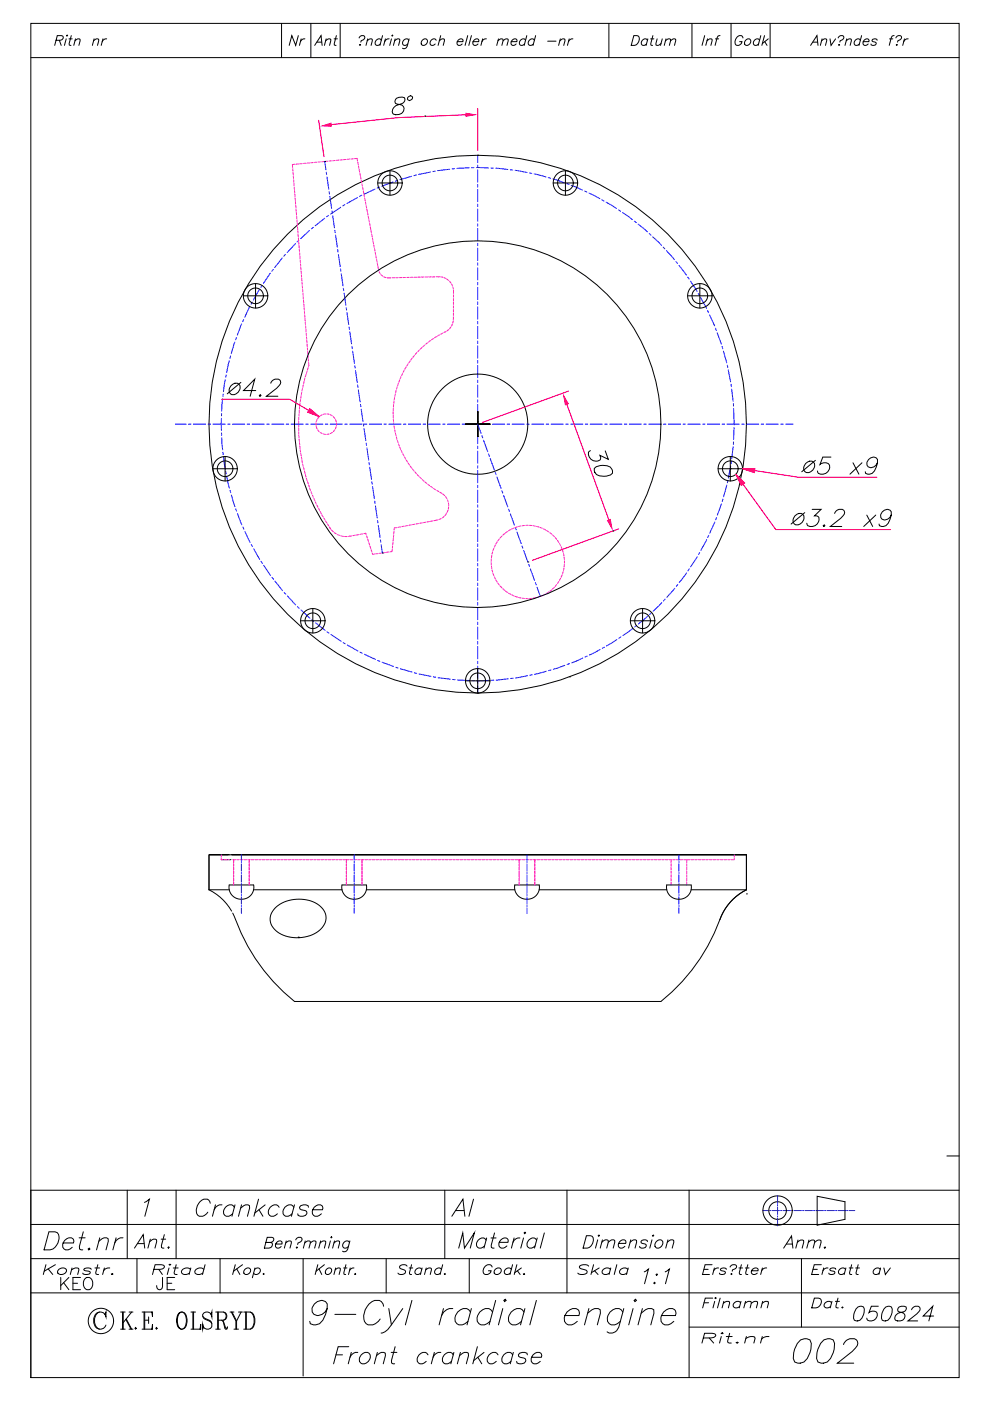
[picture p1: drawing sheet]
<svg xmlns="http://www.w3.org/2000/svg" width="210mm" height="297mm" viewBox="0 0 210 297" stroke-linecap="round" stroke-linejoin="round" font-family="sans-serif">
<g fill="none" stroke="#000" stroke-width=".21">
<path d="M80.1 38.8h5.2M82.7 38.8h.1M82.7 36.2v5.2M117.3 38.8h5.2M119.9 36.2v5.2M51.6 62.7h5.2M54.2 60.1v5.2M145.9 62.7h5.1M148.4 60.1v5.2M45.2 99.4h5.1M47.7 96.8v5.2M69.2 89.9h.1"/>
<path d="M98.7 89.9h5.2M101.3 89.4h.1M101.3 92.5h.1M101.3 89.9h.1M101.3 87.3v5.2M152.3 99.4h5.2M154.9 99.4h.1M154.9 96.8v5.2M63.8 131.6h5.1M66.4 129v5.2M133.7 131.6h5.2M136.3 131.6h.1"/>
<path d="M136.3 129v5.2M98.7 144.3h5.2M101.3 146.9h.1M101.3 141.7v5.2M120.8 143.5h.1M44.3 188.6a11.4 11.4 0 0 1 4.8 4.5M44.3 189.5h.1M44.3 181.2v7.4M44.3 188.6h4.3M46.9 182.2h1.4M48.4 181.2h-4.1h4.4M48.5 182.2h.5"/>
<path d="M48.5 181.2h.5M49 181.2h109.3h-109.1M58.3 192.5a7.6 7.6 0 0 1 9.9-.1 3.2 3.2 0 0 1-.6 5 7.6 7.6 0 0 1-9.3-.4 3 3 0 0 1 0-4.5zM63.2 198.6h.1M158.3 181.2v7.4a11.4 11.4 0 0 0-5.6 6.3 39.8 39.8 0 0 1-12.5 17.4h-77.7a41.5 41.5 0 0 1-13.1-18.7M158.3 189.5h.1"/>
<circle cx="82.7" cy="38.8" r="1.66"/>
<circle cx="82.7" cy="38.8" r="2.59"/>
<circle cx="119.9" cy="38.8" r="1.66"/>
<circle cx="119.9" cy="38.8" r="2.59"/>
<circle cx="54.2" cy="62.7" r="1.66"/>
<circle cx="54.2" cy="62.7" r="2.59"/>
<circle cx="148.4" cy="62.7" r="2.59"/>
<circle cx="148.4" cy="62.7" r="1.66"/>
<circle cx="47.7" cy="99.4" r="2.59"/>
<circle cx="47.7" cy="99.4" r="1.66"/>
<circle cx="101.3" cy="89.9" r="57"/>
<circle cx="101.3" cy="89.9" r="10.6"/>
<circle cx="101.3" cy="89.9" r="38.9"/>
<circle cx="154.9" cy="99.4" r="2.59"/>
<circle cx="154.9" cy="99.4" r="1.66"/>
<circle cx="66.4" cy="131.6" r="1.66"/>
<circle cx="66.4" cy="131.6" r="2.59"/>
<circle cx="136.3" cy="131.6" r="1.66"/>
<circle cx="136.3" cy="131.6" r="2.59"/>
<circle cx="101.3" cy="144.3" r="1.66"/>
<circle cx="101.3" cy="144.3" r="2.59"/>
</g>
<g fill="none" stroke="#f0f" stroke-width=".21">
<path d="M62.1 35.8v.5M62.2 36.5v.6M62.2 37.3l.1 .5M62.3 38.1v.5M62.3 38.9l.1 .5M62.4 39.6v.6M62.6 34.8l-.6 .1 .1 .6M63.3 34.7l-.5 .1M64.1 34.7h-.5M64.9 34.6h-.5M65.6 34.5l-.5 .1M66.4 34.5h-.5"/>
<path d="M67.2 34.4h-.5M68 34.3l-.5 .1M68.7 34.2l-.5 .1M69.5 34.2h-.5M70.3 34.1h-.5M71.1 34l-.6 .1M71.8 34h-.5M72.6 33.9h-.5M73.4 33.8l-.5 .1M74.2 33.7l-.6 .1M74.9 33.7h-.5M75.2 33.6h.5l.1 .5"/>
<path d="M75.9 34.4l.1 .5M76 35.2l.1 .5M76.2 35.9l.1 .5M76.3 36.7l.1 .5M76.5 37.4l.1 .6M76.6 38.2l.1 .5M76.8 39l.1 .5M76.9 39.7l.1 .5M62.5 40.4v.5M62.5 41.2l.1 .5M62.6 42v.5M62.7 42.7v.6"/>
<path d="M62.7 43.5l.1 .5M62.8 44.3v.5M62.9 45.1v.5M62.9 45.8l.1 .6M63 46.6v.5M63 47.4l.1 .5M63.1 48.2v.5M63.2 48.9v.5M63.2 49.7l.1 .5M63.3 50.5v.5M63.4 51.3v.5M63.4 52l.1 .5"/>
<path d="M63.5 52.8v.5M63.5 53.6l.1 .5M63.6 54.4l.1 .5M63.7 55.1v.5M63.7 55.9l.1 .5M63.8 56.7v.5M63.9 57.5v.5M63.9 58.2l.1 .5M64 59v.5M64.1 59.8v.5M77.1 40.5l.1 .5M77.2 41.3l.1 .5"/>
<path d="M77.4 42l.1 .5M77.5 42.8l.1 .5M77.7 43.6l.1 .5M77.8 44.3l.1 .5M78 45.1l.1 .5M78.1 45.8l.1 .6M78.2 46.6l.1 .5M78.4 47.4l.1 .5M78.5 48.1l.1 .5M78.7 48.9l.1 .5M78.8 49.7l.1 .5M79 50.4l.1 .5"/>
<path d="M79.1 51.2l.1 .5M79.3 51.9l.1 .6M79.4 52.7l.1 .5M79.6 53.5l.1 .5M79.7 54.2l.1 .5M79.9 55l.1 .5M80 55.8l.1 .5M80.2 56.5l.1 .8M80.4 57.6l.2 .4M80.8 58.2l.4 .4M81.4 58.7l.5 .2M82.1 58.9h.8"/>
<path d="M83.7 58.9h-.5M84.5 58.9h-.6M85.2 58.8l-.5 .1M86 58.8h-.5M86.8 58.8h-.5M87.6 58.8h-.6M88.3 58.8h-.5M89.1 58.8h-.5M89.9 58.7h-.5M90.7 58.7h-.5M91.5 58.7h-.6M92.2 58.7h-.5"/>
<path d="M93.3 58.7h-.8M93.5 58.7l.4 .1M94.2 58.9l.4 .2M94.8 59.2l.4 .3M95.3 59.6l.3 .4M64.1 60.5l.1 .6M64.2 61.3v.5M64.2 62.1l.1 .5M64.3 62.9l.1 .5M64.4 63.6v.6M64.4 64.4l.1 .5M64.5 65.2v.5"/>
<path d="M64.6 66v.5M64.6 66.7l.1 .6M64.7 67.5v.5M64.8 68.3v.5M64.8 69.1l.1 .5M64.9 69.8v.6M64.9 79.4l-.1 .5M64.9 70.6l.1 .5M65 71.4l.1 .5M65.1 72.2v.5M65.1 78.7l-.1 .5M65.1 72.9l.1 .6"/>
<path d="M65.2 73.7v.5M65.3 74.5v.5M65.3 75.3l.1 .5M65.4 77.9l-.2 .5M65.4 76v.6M65.5 76.8l-.1 .9M85.1 79.8l-.2 .5M85.4 79.2l-.2 .4M85.7 78.5l-.2 .4M86.1 77.8l-.2 .5M86.5 77.2l-.2 .4M87 76.5l-.3 .4"/>
<path d="M87.4 75.9l-.3 .4M87.9 75.3l-.3 .4M88.4 74.7l-.3 .4M89 74.2l-.4 .4M89.5 73.7l-.4 .3M90.1 73.1l-.4 .4M90.7 72.7l-.4 .3M91.3 72.2l-.4 .3M91.9 71.8l-.4 .3M92.6 71.4l-.5 .2M93.2 71l-.4 .2M93.9 70.6l-.4 .3"/>
<path d="M94.6 70.3l-.4 .2M95.2 69.9l-.4 .3M95.6 69.3l-.3 .4M95.8 60.2l.2 .4M95.9 68.7l-.2 .4M96 60.8l.2 .5M96.1 68l-.1 .5M96.2 67.1v.7M96.2 65.6v.5M96.2 66.4v.5M96.2 61.5v.7M96.2 63.3v.5"/>
<path d="M96.2 64v.5M96.2 64.8v.5M96.2 62.5v.5M63.3 89.2v.5M63.4 90v.5M63.4 90.8v.5M63.4 91.5v.5M63.4 92.3v.5M63.4 88.5v.5M63.4 87.7v.5M63.5 93.1v.5M63.5 86.9v.5"/>
<path d="M63.5 93.8l.1 .5M63.5 86.2v.5M63.6 94.6v.5M63.7 85.4l-.1 .5M63.7 95.4l.1 .5M63.8 84.7l-.1 .5M63.8 96.1l.1 .5M63.9 83.9l-.1 .5M63.9 96.9l.1 .5M64 83.1l-.1 .5M64.1 97.6v.5M64.2 82.4l-.2 .5"/>
<path d="M64.2 98.4l.1 .5M64.3 81.6l-.1 .5M64.4 99.1l.1 .5M64.5 80.9l-.1 .5M64.6 99.9l.1 .5M64.7 80.1l-.1 .5M67 89.7v.5M67.1 90.4l.2 .5M67.3 88.9l-.2 .5M67.4 91.1l.3 .4M67.7 88.3l-.3 .4M67.9 91.7l.4 .2"/>
<path d="M68.3 87.9l-.4 .3M68.6 92l.5 .1M69.1 87.7l-.5 .1M69.3 87.7l.5 .1M69.8 92l-.5 .1M70.1 87.9l.4 .3M70.5 91.7l-.4 .2M70.7 88.3l.3 .4M71 91.1l-.3 .4M71.1 88.9l.2 .5M71.3 90.4l-.2 .5M71.4 89.7v.5"/>
<path d="M83.4 87.3v.5M83.4 88.1v.5M83.4 88.8l.1 .5M83.4 86.5v.5M83.5 85.8l-.1 .5M83.5 89.6v.5M83.6 85l-.1 .5M83.6 90.3l.1 .6M83.7 84.2l-.1 .5M83.7 91.1l.1 .5M83.9 83.5l-.2 .5M83.9 91.9l.1 .5"/>
<path d="M84 82.7l-.1 .5M84.1 92.6l.1 .5M84.3 82l-.2 .5M84.3 93.3l.1 .5M84.5 81.3l-.2 .5M84.5 94.1l.2 .5M84.8 80.6l-.2 .4M84.8 94.8l.2 .5M85.1 95.5l.2 .5M85.4 96.2l.3 .4M85.8 96.9l.2 .4M86.2 97.5l.2 .5"/>
<path d="M86.6 98.2l.3 .4M87 98.8l.3 .4M87.5 99.4l.3 .4M64.8 100.6l.1 .5M65 101.3l.1 .5M65.2 102.1l.2 .5M65.5 102.8l.1 .5M65.7 103.5l.2 .5M66 104.2l.2 .5M66.3 105l.2 .4M66.6 105.7l.2 .4M66.9 106.4l.2 .4"/>
<path d="M67.2 107.1l.2 .4M67.6 107.7l.2 .5M67.9 108.4l.2 .5M68.3 109.1l.2 .4M68.6 109.8l.3 .4M69 110.4l.3 .4M69.5 111.1l.2 .4M69.9 111.7l.1 .2M74.6 113.6l-.4 .1M75.4 113.5h-.5M76.1 113.3l-.5 .1M76.9 113.2l-.5 .1"/>
<path d="M77.2 113.1l.4-.1 .1 .3M77.8 113.6l.1 .4M78 114.3l.2 .5M78.2 115l.2 .5M78.5 115.8l.1 .5M78.7 116.5l.2 .5M79 117.2l.1 .3h.3M80.2 117.3l-.5 .1M81 117.2l-.5 .1M81.7 117.1l-.5 .1M82.5 117l-.5 .1M83.2 116.5v.4l-.4 .1"/>
<path d="M83.3 115.7l-.1 .5M83.3 114.9v.5M83.4 114.2v.5M83.5 113.4l-.1 .5M83.6 112.6l-.1 .5M84.2 111.8l-.6 .1v.5M85 111.7l-.6 .1M85.7 111.5l-.5 .1M86.5 111.4l-.5 .1M87.2 111.3l-.5 .1M88 100l.3 .4M88 111.1l-.5 .1"/>
<path d="M88.5 100.6l.3 .4M88.8 111l-.5 .1M89 101.1l.4 .4M89.5 110.8l-.5 .1M89.6 101.7l.3 .3M90.1 102.2l.4 .3M90.3 110.7l-.5 .1M90.7 102.7l.4 .3M91.1 110.6h-.5M91.4 103.1l.4 .3M91.8 110.4l-.5 .1M92 103.5l.4 .3"/>
<path d="M92.6 104l.5 .2M92.9 110.2l-.8 .2M93.3 104.3l.4 .3M93.6 109.9l-.5 .2M93.9 104.7l.4 .4M94.2 109.5l-.4 .3M94.5 105.3l.3 .4M94.7 108.9l-.3 .4M94.9 105.9l.2 .5M95 108.2l-.2 .4M95.1 106.7l.1 .5M95.2 107.4l-.1 .5"/>
<path d="M104.2 119.3v.5M104.2 118.5v.5M104.3 117.7l-.1 .5M104.5 117l-.1 .5M104.7 116.2l-.1 .5M105.1 115.5l-.3 .5M105.5 114.9l-.3 .4M105.9 114.2l-.3 .4M106.4 113.7l-.3 .3M107 113.1l-.4 .4M107.6 112.7l-.4 .3M108.3 112.3l-.5 .2"/>
<path d="M109 111.9l-.5 .3M109.7 111.7l-.5 .2M110.5 111.5l-.5 .1M111.2 111.4l-.5 .1M112 111.4h-.5M112.3 111.4h.5M113 111.4l.6 .1M113.8 111.6l.5 .1M114.6 111.8l.4 .2M115.3 112.1l.4 .2M116 112.5l.4 .2M116.6 112.9l.4 .3"/>
<path d="M117.2 113.4l.4 .3M117.7 113.9l.4 .4M118.2 114.5l.3 .5M118.7 115.2l.2 .4M119 115.9l.2 .4M119.3 116.6l.2 .5M119.5 117.3l.1 .5M119.7 118.1v.5M119.7 119.6v.5M119.7 118.9v.5M104.2 120l.1 .5M104.4 120.8l.1 .5"/>
<path d="M104.6 121.5l.2 .5M104.9 122.3l.2 .4M105.2 123l.3 .4M105.6 123.6l.3 .4M106.1 124.2l.3 .4M106.6 124.8l.4 .3M107.2 125.3l.4 .3M107.9 125.7l.4 .3M108.5 126.1l.5 .2M109.2 126.4l.5 .2M110 126.6l.5 .2M110.7 126.8l.6 .1"/>
<path d="M111.5 126.9h.5M112.8 126.8l-.5 .1M113.6 126.7l-.5 .1M114.3 126.5l-.5 .2M115 126.3l-.4 .1M115.7 125.9l-.4 .2M116.4 125.5l-.4 .3M117 125l-.4 .4M117.6 124.5l-.4 .4M118.1 123.9l-.4 .4M118.5 123.3l-.3 .4M118.9 122.6l-.2 .5"/>
<path d="M119.2 121.9l-.2 .5M119.5 121.2l-.2 .5M119.6 120.4l-.1 .5M46.9 181.8v.4h.4M46.9 181.2v.4M47.5 182.2h.5M48.3 182.2h.4M49.3 182.2h.6M49.5 182.2v.6M49.5 183.1v.5M49.5 183.9v.5M49.5 184.7v.5"/>
<path d="M49.5 185.4v.6M49.5 186.2v.5M49.5 187v.6M50.2 182.2h.5M51 182.2h.5M51.8 182.2h.5M52.5 182.2h.6M52.9 182.2v.6M52.9 183.1v.5M52.9 183.9v.5M52.9 184.7v.5M52.9 185.4v.6"/>
<path d="M52.9 186.2v.5M52.9 187v.6M53.3 182.2h.5M54.1 182.2h.5M54.9 182.2h.5M55.7 182.2h.5M56.4 182.2h.5M57.2 182.2h.5M58 182.2h.5M58.8 182.2h.5M59.5 182.2h.6M60.3 182.2h.5"/>
<path d="M61.1 182.2h.5M61.9 182.2h.5M62.6 182.2h.6M63.4 182.2h.5M64.2 182.2h.5M65 182.2h.5M65.8 182.2h.5M66.5 182.2h.5M67.3 182.2h.5M68.1 182.2h.5M68.9 182.2h.5M69.6 182.2h.6"/>
<path d="M70.4 182.2h.5M71.2 182.2h.5M72 182.2h.5M72.7 182.2h.6M73.5 182.2v.6M73.5 183.1v.5M73.5 183.9v.5M73.5 184.7v.5M73.5 185.4v.6M73.5 186.2v.5M73.5 187v.6M73.5 182.2h.5"/>
<path d="M74.3 182.2h.5M75.1 182.2h.5M75.9 182.2h.5M76.6 182.2h.6M76.8 182.2v.6M76.8 183.1v.5M76.8 183.9v.5M76.8 184.7v.5M76.8 185.4v.6M76.8 186.2v.5M76.8 187v.6M77.4 182.2h.5"/>
<path d="M78.2 182.2h.5M79 182.2h.5M79.7 182.2h.6M80.5 182.2h.5M81.3 182.2h.5M82.1 182.2h.5M82.8 182.2h.6M83.6 182.2h.5M84.4 182.2h.5M85.2 182.2h.5M86 182.2h.5M86.7 182.2h.6"/>
<path d="M87.5 182.2h.5M88.3 182.2h.5M89.1 182.2h.5M89.8 182.2h.6M90.6 182.2h.5M91.4 182.2h.5M92.2 182.2h.5M93 182.2h.5M93.7 182.2h.6M94.5 182.2h.5M95.3 182.2h.5M96.1 182.2h.5"/>
<path d="M96.8 182.2h.6M97.6 182.2h.5M98.4 182.2h.5M99.2 182.2h.5M100 182.2h.5M100.7 182.2h.5M101.5 182.2h.5M102.3 182.2h.5M103.1 182.2h.5M103.8 182.2h.6M104.6 182.2h.5M105.4 182.2h.5"/>
<path d="M106.2 182.2h.5M106.9 182.2h.6M107.7 182.2h.5M108.5 182.2h.5M109.3 182.2h.5M110.1 182.2h.5M110.1 182.2v.6M110.1 183.1v.5M110.1 183.9v.5M110.1 184.7v.5M110.1 185.4v.6M110.1 186.2v.5"/>
<path d="M110.1 187v.6M110.8 182.2h.5M111.6 182.2h.5M112.4 182.2h.5M113.2 182.2h.5M113.4 182.2v.6M113.4 183.1v.5M113.4 183.9v.5M113.4 184.7v.5M113.4 185.4v.6M113.4 186.2v.5M113.4 187v.6"/>
<path d="M113.9 182.2h.6M114.7 182.2h.5M115.5 182.2h.5M116.3 182.2h.5M117.1 182.2h.5M117.8 182.2h.5M118.6 182.2h.5M119.4 182.2h.5M120.2 182.2h.5M120.9 182.2h.6M121.7 182.2h.5M122.5 182.2h.5"/>
<path d="M123.3 182.2h.5M124 182.2h.6M124.8 182.2h.5M125.6 182.2h.5M126.4 182.2h.5M127.2 182.2h.5M127.9 182.2h.6M128.7 182.2h.5M129.5 182.2h.5M130.3 182.2h.5M131 182.2h.6M131.8 182.2h.5"/>
<path d="M132.6 182.2h.5M133.4 182.2h.5M134.1 182.2h.6M134.9 182.2h.5M135.7 182.2h.5M136.5 182.2h.5M137.3 182.2h.5M138 182.2h.6M138.8 182.2h.5M139.6 182.2h.5M140.4 182.2h.5M141.1 182.2h.6"/>
<path d="M141.9 182.2h.5M142.4 182.2v.6M142.4 183.1v.5M142.4 183.9v.5M142.4 184.7v.5M142.4 185.4v.6M142.4 186.2v.5M142.4 187v.6M142.7 182.2h.5M143.5 182.2h.5M144.3 182.2h.5M145 182.2h.6"/>
<path d="M145.7 182.2v.6M145.7 183.1v.5M145.7 183.9v.5M145.7 184.7v.5M145.7 185.4v.6M145.7 186.2v.5M145.7 187v.6M145.8 182.2h.5M146.6 182.2h.5M147.4 182.2h.5M148.1 182.2h.6M148.9 182.2h.5"/>
<path d="M149.7 182.2h.5M150.5 182.2h.5M151.2 182.2h.6M152 182.2h.5M152.8 182.2h.5M153.6 182.2h.5M154.4 182.2h.5M155.7 181.8v.4h-.6M155.7 181.2v.4"/>
</g>
<g fill="none" stroke="#00f" stroke-width=".21">
<path d="M80.5 39.7l-.5 .2M83.4 38.6l-2.4 .9M84.3 38.2l-.4 .2M87.3 37.4l-2.5 .7M88.3 37.1l-.5 .1M91.3 36.5l-2.5 .5M92.3 36.3l-.5 .1M95.4 35.9l-2.6 .3M96.4 35.7l-.5 .1M99.5 35.6l-2.6 .1M100.5 35.5l-.5 .1M101 35.5l2.6 .1"/>
<path d="M101.3 32.9v1.6M101.3 35v.5M101.3 36v2.6M101.3 39.1v.6M104.1 35.6h.5M105.2 35.7l2.5 .2M108.2 36h.5M109.3 36.1l2.5 .5M112.3 36.7l.5 .1M113.3 36.9l2.5 .6M116.3 37.6l.5 .2M117.3 37.9l2.4 .9"/>
<path d="M120.2 38.9l.5 .2M121.2 39.3l2.3 1M57.3 57.9l-1.4 2.2M58 57.1l-.4 .4M59.9 54.7l-1.6 2M60.6 53.9l-.4 .4M62.7 51.7l-1.8 1.8M63.4 50.9l-.4 .4M65.7 48.8l-1.9 1.8M66.5 48.2l-.5 .3M68.9 46.3l-2 1.6M69.7 45.7l-.4 .3"/>
<path d="M72.3 43.9l-2.2 1.5M73.1 43.4l-.4 .3M75.8 41.9l-2.2 1.2M76.7 41.4l-.4 .2M79.5 40.1l-2.3 1.1M101.3 40.2v2.6M101.3 43.3v.5M101.3 44.3v2.6M101.3 47.4v.5M101.3 48.5v2.6M101.3 51.6v.5M101.3 52.6v2.6"/>
<path d="M101.3 55.7v.5M101.3 56.8v2.5M101.3 59.9v.5M124 40.5l.5 .2M124.9 40.9l2.3 1.2M127.7 42.4l.4 .2M128.6 42.9l2.2 1.3M131.2 44.5l.4 .3M132.1 45.1l2 1.5M134.5 46.9l.4 .3M135.4 47.5l1.9 1.7M137.7 49.5l.4 .4"/>
<path d="M138.5 50.2l1.8 1.8M140.7 52.4l.3 .4M141.4 53.1l1.7 2M143.4 55.5l.3 .4M144 56.3l1.6 2M145.9 58.7l.3 .5M146.4 59.6l1.5 2.1M48 79.5l-.1 .5M48.6 76.5l-.5 2.5M48.9 75.5l-.1 .5M49.8 72.5l-.7 2.5M50.2 71.5l-.2 .5"/>
<path d="M51.3 68.7l-1 2.4M51.7 67.7l-.2 .5M53 64.9l-1.1 2.4M53.5 64l-.2 .5M55 61.3l-1.2 2.3M55.6 60.5l-.3 .4M101.3 60.9v2.6M101.3 64v.5M101.3 65v2.6M101.3 68.2v.5M101.3 69.2v2.6M101.3 72.3v.5"/>
<path d="M101.3 73.3v2.6M101.3 76.4v.6M101.3 77.5v2.6M148.1 62.2l.3 .4M148.6 63.1l1.3 2.2M150.1 65.8l.2 .5M150.5 66.8l1.1 2.3M151.8 69.6l.1 .5M152.1 70.5l.9 2.4M153.2 73.4l.1 .5M153.4 74.4l.7 2.5M154.3 77.4l.1 .5"/>
<path d="M154.5 78.4l.5 2.5M37.2 89.9h2.3M40 89.9h.5M41 89.9h2.6M44.1 89.9h.5M45.2 89.9h2.6M47 88.7v2.5M47 91.8v.5M47 87.6v.6M47 92.8l.2 2.6M47.2 84.6l-.2 2.5M47.3 95.9v.5"/>
<path d="M47.3 83.5v.6M47.4 96.9l.4 2.5M47.8 80.5l-.4 2.5M47.9 99.9l.1 .5M48.3 89.9h.5M49.3 89.9h2.6M52.4 89.9h.5M53.5 89.9h2.6M56.6 89.9h.5M57.6 89.9h2.6M60.7 89.9h.5M61.8 89.9h2.5"/>
<path d="M64.9 89.9h.5M65.9 89.9h2.6M69 89.9h.5M70 89.9h2.6M73.2 89.9h.5M74.2 89.9h2.6M77.3 89.9h.5M78.3 89.9h2.6M81.4 89.9h.6M82.5 89.9h2.6M85.6 89.9h.5M86.6 89.9h2.6"/>
<path d="M89.7 89.9h.6M90.8 89.9h2.6M93.9 89.9h.5M94.9 89.9h2.6M98 89.9h.5M99.1 89.9h3.8M101.3 80.6v.5M101.3 81.6v2.6M101.3 84.7v.5M101.3 85.8v1.5M101.3 92.5v1.6M101.3 94.6v.5"/>
<path d="M101.3 95.6v2.6M101.3 98.7v.5M101.3 99.8v2.5M101.3 89.9l.7 2M102.2 92.3l.2 .5M102.6 93.3l.9 2.5M103.4 89.9h.5M103.6 96.2l.2 .5M104 97.2l.9 2.4M104.5 89.9h2.5M107.6 89.9h.5M108.6 89.9h2.6"/>
<path d="M111.7 89.9h.5M112.7 89.9h2.6M115.9 89.9h.5M116.9 89.9h2.6M120 89.9h.5M121 89.9h2.6M124.1 89.9h.6M125.2 89.9h2.6M128.3 89.9h.5M129.3 89.9h2.6M132.4 89.9h.6M133.5 89.9h2.6"/>
<path d="M136.6 89.9h.5M137.6 89.9h2.6M140.7 89.9h.5M141.8 89.9h2.6M144.9 89.9h.5M145.9 89.9h2.6M149 89.9h.5M150.1 89.9h2.5M153.2 89.9h.5M154.2 89.9h2.6M155 98.8l-.5 2.5M155.1 81.5v.5"/>
<path d="M155.1 97.8v.5M155.2 82.5l.3 2.5M155.5 94.7l-.3 2.6M155.6 85.5v.6M155.6 93.7v.5M155.6 86.6l.1 3.5M155.7 90.6l-.1 2.6M157.3 89.9h.5M158.3 89.9h2.6M161.5 89.9h.5M162.5 89.9h2.6M165.6 89.9h.5"/>
<path d="M166.6 89.9h1.6M48.1 100.9l.6 2.6M48.8 103.9l.1 .5M49.1 104.9l.7 2.5M50 107.9l.2 .5M50.4 108.9l.9 2.3M51.5 111.7l.2 .5M51.9 112.6l1.1 2.4M53.3 115.4l.3 .5M53.8 116.3l1.3 2.3M55.4 119l.3 .4M55.9 119.8l1.5 2.2"/>
<path d="M101.3 102.9v.5M101.3 103.9v2.6M101.3 107v.5M101.3 108.1v2.5M101.3 111.2v.5M101.3 112.2v2.6M101.3 115.3v.5M101.3 116.3v2.6M101.3 119.4v.6M105 100.1l.2 .5M105.4 101.1l.9 2.4M106.5 104l.1 .5"/>
<path d="M106.8 105l.9 2.4M107.9 107.9l.2 .5M108.2 108.9l.9 2.4M109.3 111.8l.2 .5M109.7 112.8l.8 2.4M110.7 115.7l.2 .5M111.1 116.7l.9 2.4M112.1 119.6l.2 .5M147.9 118l-1.4 2.2M148.4 117.1l-.2 .5M149.9 114.4l-1.2 2.3M150.3 113.5l-.2 .4"/>
<path d="M151.6 110.7l-1.1 2.3M152 109.7l-.2 .5M153 106.8l-.8 2.4M153.3 105.8l-.1 .5M154.2 102.8l-.7 2.5M154.4 101.8l-.1 .5M57.7 122.4l.3 .4M58.3 123.2l1.6 2M60.3 125.6l.3 .4M61 126.3l1.7 1.9M63.1 128.6l.4 .3M63.8 129.3l1.9 1.7"/>
<path d="M66.1 131.4l.4 .3M66.9 132l2 1.6M69.4 133.9l.4 .3M70.2 134.5l2.1 1.4M72.8 136.2l.4 .3M73.7 136.7l2.2 1.3M76.4 138.2l.4 .3M77.3 138.7l2.3 1.1M80.1 140l.5 .2M101.3 120.5v2.6M101.3 123.6v.5M101.3 124.6v2.6"/>
<path d="M101.3 127.7v.6M101.3 128.8v2.6M101.3 131.9v.5M101.3 132.9v2.6M101.3 136v.5M101.3 137.1v2.6M112.5 120.6l.9 2.4M113.6 123.5l.1 .5M113.9 124.5l.7 1.9M123.6 139.5l-2.4 1M124.5 139.1l-.4 .2M127.3 137.7l-2.3 1.2"/>
<path d="M128.2 137.2l-.5 .2M130.8 135.6l-2.2 1.3M131.7 135l-.4 .3M134.2 133.2l-2.1 1.5M135 132.6l-.4 .3M137.4 130.6l-2 1.7M138.1 129.9l-.3 .4M140.4 127.8l-1.9 1.8M141.1 127l-.4 .4M143.1 124.7l-1.7 1.9M143.8 123.9l-.4 .4M145.6 121.4l-1.5 2.1"/>
<path d="M146.2 120.6l-.3 .4M81 140.4l2.5 .9M83.9 141.4l.5 .2M84.9 141.8l2.5 .7M87.9 142.6l.5 .1M88.9 142.9l2.5 .5M91.9 143.5l.5 .1M92.9 143.7l2.6 .3M96 144l.5 .1M97 144.1l2.6 .2M100.1 144.3h.5M101.3 140.2v.5"/>
<path d="M101.3 141.2v2.6M101.3 144.3v.5M101.3 145.4v1.5M103.7 144.2l-2.6 .1M104.7 144.2h-.5M107.8 143.9l-2.6 .3M108.8 143.8h-.5M111.9 143.2l-2.6 .5M112.9 143l-.5 .1M115.9 142.3l-2.5 .6M116.9 142l-.5 .2M119.8 141l-2.4 .9"/>
<path d="M120.8 140.7l-.5 .2"/>
</g>
<path d="M157.5 99.4l2.6-.1-.1 .9z" fill="none" stroke="#f00" stroke-width=".21"/>
<path d="M157.5 99.4l2.6-.1-.1 .9z" fill="#f00"/>
<path d="M67.6 25.5l1.1 7.7M98.7 24.3l-14.2 .6-14.2 1.5M101.3 23v8.9M160.1 99.7l9.3 1.5h16.6" fill="none" stroke="#f00" stroke-width=".21"/>
<g fill="none" stroke="#000" stroke-width=".21">
<path d="M170.9 98.3a1.12 1.12 0 0 1 1.9 0 1.49 1.49 0 0 1-.5 1.5 1.49 1.49 0 0 1-1.5 .2 1.26 1.26 0 0 1 .1-1.7zM172.9 97.6l-2.8 2.4M176.2 96.9h-1.7l-.6 1.5a1.4 1.4 0 0 1 2.1 .2 1.55 1.55 0 0 1-.7 1.7 1.55 1.55 0 0 1-1.8-.1l-.1-.4M180.9 98.1l1.3 2.4M182.8 98.1l-2.5 2.4M186.1 98.1a1.22 1.22 0 0 1-.9 1 1.22 1.22 0 0 1-1.3-.5 1.3 1.3 0 0 1 .6-1.5 1.3 1.3 0 0 1 1.6 .3 3.9 3.9 0 0 1-1.1 2.9l-.9 .2-.5-.2-.1-.3M48.6 187.6h5.2a2.62 2.62 0 0 1-2.6 3 2.62 2.62 0 0 1-2.6-3zM53.8 188.6h18.7M72.5 187.6h5.2a2.62 2.62 0 0 1-2.6 3 2.62 2.62 0 0 1-2.6-3zM77.7 188.6h31.5M109.2 187.6h5.2a2.62 2.62 0 0 1-2.6 3 2.62 2.62 0 0 1-2.6-3zM114.4 188.6h27"/>
<path d="M141.4 187.6h5.2a2.62 2.62 0 0 1-2.6 3 2.62 2.62 0 0 1-2.6-3zM146.6 188.6h11.7M173.3 253.6l5.9 1.1v3.8l-5.9 1.2zM12.9 270.8v2.6M13.5 271.9l1.1 1.5M14.6 270.8l-1.7 1.7M15.5 272h1M17.1 270.8h-1.6v2.6h1.6M17.9 271.2a.96 .96 0 0 1 1.1-.4 .96 .96 0 0 1 .7 1 1.14 1.14 0 0 1-.3 1.2 1.14 1.14 0 0 1-1.2 .3 1.61 1.61 0 0 1-.3-2.1zM21.1 278.1a2.06 2.06 0 0 0 0 3.7M22.3 278.6l.2 .6v-1.1l-.2 .5a1.35 1.35 0 0 0-1.5-.4 1.35 1.35 0 0 0-.9 1.3 1.59 1.59 0 0 0 .3 1.7 1.59 1.59 0 0 0 1.8 .4l.5-.7M25.6 278.1h.9"/>
<path d="M26 278.1v3.7M26.1 278.1v3.7M26.7 279.7l1.1 2.1M26.8 279.7l1.1 2.1M27.4 278.1h.8M27.9 278.1l-1.8 2.3M30.1 278.1h2.2v1.1l-.1-1.1M30.6 278.1v3.7M30.7 278.1v3.7M30.7 279.9h.8M31.5 279.2v1.3M34.5 270.8l-.2 2.3a.6 .6 0 0 1-.9 0l-.2-.6"/>
<path d="M35.5 272h.9M37.1 270.8h-1.6v2.6h1.6M38.4 278.1a2.16 2.16 0 0 0-.7 3.1 .95 .95 0 0 0 1.1 .5 .95 .95 0 0 0 .7-.8 2.08 2.08 0 0 0-.8-2.8 1.58 1.58 0 0 0-1.1 2.1 1.66 1.66 0 0 0 .8 1.6M38.7 278.1a2.37 2.37 0 0 1 0 3.7M40.5 278.1h1M40.9 278.1v3.7M41.1 278.1v3.7M43 279l.5 .5 1.1 .5 .3 .5v.7a1.03 1.03 0 0 1-1.1 .5 1.03 1.03 0 0 1-.8-1v1.1l.1-.6M44.8 278.6l.1-.5v1.1a.97 .97 0 0 0-.9-1.1 .97 .97 0 0 0-1 .9l.3 .5 1.3 .7 .3 .3M45.8 278.1h1.6a.88 .88 0 0 1 .7 .9 .88 .88 0 0 1-.7 .9h-1.1M46.2 278.1v3.7M46.3 278.1v3.7"/>
<path d="M47 279.9l.4 .3 .4 1.2 .2 .2 .2-.2M47.4 278.1a.94 .94 0 0 1 .6 .9 .94 .94 0 0 1-.6 .9M48.8 278.1h.8M49.1 278.1l.9 1.9v1.8M49.2 278.1l1 1.9v1.8M50.6 278.1h.8M51.1 278.1l-.9 1.9M51.7 278.1h1.4a2.08 2.08 0 0 1 .8 2.8l-.4 .7-.4 .2h-1.4M52.1 278.1v3.7M52.2 278.1v3.7M53.1 278.1a2.33 2.33 0 0 1 0 3.7M25.6 281.8h.9"/>
<path d="M27.4 281.8h.8M28.8 281.4l.1 .2-.1 .2-.2-.2zM30.1 281.8h2.2v-1.1l-.1 1.1M33.2 281.4l.1 .2-.1 .2-.2-.2zM40.5 281.8h2.1v-1.1l-.2 1.1M45.8 281.8h.9M47.3 280l.5 1.8h.3l.1-.6M49.6 281.8h1"/>
<circle cx="164.9" cy="256.6" r="1.86"/>
<circle cx="164.9" cy="256.6" r="3.1"/>
<circle cx="21.4" cy="280" r="2.69"/>
</g>
<g fill="none" stroke="#00f" stroke-width=".21">
<path d="M68.9 34.2l.2 1.8M69.2 36.5l.1 .5M69.4 37.5l.3 2.6M69.8 40.6l.1 .5M70 41.6l.3 2.6M70.4 44.7l.1 .5M70.6 45.7l.3 2.6M71 48.8l.1 .5M71.2 49.8l.3 2.6M71.6 52.9l.1 .5M71.8 53.9l.4 2.6M72.2 57l.1 .5"/>
<path d="M72.4 58l.4 2.6M72.8 61.1l.1 .5M73 62.1l.4 2.6M73.4 65.2l.1 .5M73.6 66.2l.4 2.6M74 69.3l.1 .5M74.2 70.3l.4 2.6M74.6 73.4l.1 .5M74.8 74.4l.4 2.6M75.3 77.5v.5M75.4 78.5l.4 2.6M75.9 81.6v.5"/>
<path d="M76 82.6l.4 2.6M76.5 85.7v.5M76.6 86.7l.4 2.6M77.1 89.8v.5M77.2 90.8l.4 2.6M77.7 93.9v.5M77.8 94.9l.4 2.6M78.3 98v.5M78.4 99l.4 2.6M78.9 102.1l.1 .5M79 103.1l.4 2.6M79.5 106.2l.1 .5"/>
<path d="M79.6 107.2l.4 2.6M80.1 110.3l.1 .5M80.2 111.3l.4 2.6M80.7 114.4l.1 .5M80.8 115.4l.3 1.8M51.2 181.2v1.1M51.2 182.6v.3M51.2 183.1v1.6M51.2 184.9v.3M51.2 185.5v1.5M51.2 187.3v.2M51.2 187.8v1.5"/>
<path d="M51.2 189.6v.3M51.2 190.1v1.6M51.2 191.9v.3M51.2 192.4v1.2M75.1 181.2v1.1M75.1 182.6v.3M75.1 183.1v1.6M75.1 184.9v.3M75.1 185.5v1.5M75.1 187.3v.2M75.1 187.8v1.5M75.1 189.6v.3"/>
<path d="M75.1 190.1v1.6M75.1 191.9v.3M75.1 192.4v1.2M111.8 181.2v1.1M111.8 182.6v.3M111.8 183.1v1.6M111.8 184.9v.3M111.8 185.5v1.5M111.8 187.3v.2M111.8 187.8v1.5M111.8 189.6v.3M111.8 190.1v1.6"/>
<path d="M111.8 191.9v.3M111.8 192.4v1.2M144 181.2v1.1M144 182.6v.3M144 183.1v1.6M144 184.9v.3M144 185.5v1.5M144 187.3v.2M144 187.8v1.5M144 189.6v.3M144 190.1v1.6M144 191.9v.3"/>
<path d="M144 192.4v1.2M161.8 256.6h1.2M163.3 256.6h.2M163.8 256.6h1.5M164.9 253.5v1.6M164.9 255.4v.2M164.9 255.9v1.6M164.9 257.7v.3M164.9 258.2v1.7M165.6 256.6h.3M166.1 256.6h1.6M167.9 256.6h.3"/>
<path d="M168.5 256.6h1.5M170.3 256.6h.2M170.8 256.6h1.5M172.6 256.6h.3M173.1 256.6h1.6M174.9 256.6h.3M175.4 256.6h1.6M177.3 256.6h.2M177.8 256.6h1.5M179.6 256.6h.3M180.1 256.6h1.2"/>
</g>
<g fill="none" stroke="#f0f" stroke-width=".21">
<path d="M49.5 182.2v.6M49.5 183.1v.5M49.5 183.9v.5M49.5 184.7v.5M49.5 185.4v.6M49.5 186.2v.5M49.5 187v.6M52.9 182.2v.6M52.9 183.1v.5M52.9 183.9v.5M52.9 184.7v.5M52.9 185.4v.6"/>
<path d="M52.9 186.2v.5M52.9 187v.6M73.5 182.2v.6M73.5 183.1v.5M73.5 183.9v.5M73.5 184.7v.5M73.5 185.4v.6M73.5 186.2v.5M73.5 187v.6M76.8 182.2v.6M76.8 183.1v.5M76.8 183.9v.5"/>
<path d="M76.8 184.7v.5M76.8 185.4v.6M76.8 186.2v.5M76.8 187v.6M110.1 182.2v.6M110.1 183.1v.5M110.1 183.9v.5M110.1 184.7v.5M110.1 185.4v.6M110.1 186.2v.5M110.1 187v.6M113.4 182.2v.6"/>
<path d="M113.4 183.1v.5M113.4 183.9v.5M113.4 184.7v.5M113.4 185.4v.6M113.4 186.2v.5M113.4 187v.6"/>
</g>
<g fill="#f00">
<path d="M98.7 23.9l2.6 .4-2.6 .5z"/>
<path d="M67.8 26.8l2.5-.8 .1 .8z"/>
</g>
<path d="M68.9 34.2h.1M84.1 20.8l-.3 .8 .1 .3 1.4 .4a1.14 1.14 0 0 1 .3 1.2 1.14 1.14 0 0 1-1 .8l-1.2-.1a1.31 1.31 0 0 1 1.1-2l.7-.2a.89 .89 0 0 0 .6-1.3l-.5-.1zM86.5 20.7l.6-.4 .4 .3v.3l-.6 .4-.5-.3zM90.1 24.6h.1M101.3 32.9h.1M101.3 87.3h.1M81.1 117.2h.1" fill="none" stroke="#000" stroke-width=".21"/>
<path d="M156.1 100.5l1.8 1.9-.7 .5z" fill="none" stroke="#f00" stroke-width=".21"/>
<path d="M156.1 100.5l1.8 1.9-.7 .5z" fill="#f00"/>
<path d="M120.3 85.8l8.8 24.3M120.6 82.9l-18.3 6.7M131.2 112.1l-18.3 6.7M157.6 102.6l7 9.7h24.3" fill="none" stroke="#f00" stroke-width=".21"/>
<g fill="none" stroke="#000" stroke-width=".21">
<path d="M6.5 5h196.9v287h-196.9zM6.5 12.2h196.9M11.9 8.5h.9l.4-.2a.46 .46 0 0 0 .1-.6l-1.1-.1-.6 2M12.6 8.5l.4 1.1M14 8.2l-.3 1.4M14.1 7.6h.2zM14.6 8.2h.7M15.1 7.6l-.4 1.6v.3l.4 .1M15.9 8.6l.6-.4 .5 .1-.3 1.3M16 8.2l-.4 1.4M19.9 8.6l.6-.4 .4 .1-.2 1.3M20 8.2l-.4 1.4"/>
<path d="M21.8 8.2l-.3 1.4M22.6 8.2a.91 .91 0 0 0-.9 .6M59.7 5v7.2M63.3 7.6l-.6 2-.8-2-.6 2M63.9 8.2l-.4 1.4M64.7 8.2a.91 .91 0 0 0-1 .6M65.9 5v7.2M66.7 9.6l1.4-2 .2 2M67.2 8.9h1M69.1 8.6l.6-.4 .4 .1-.2 1.3M69.2 8.2l-.4 1.4M70.9 8.2h.7"/>
<path d="M71.3 7.6l-.4 1.6v.3l.4 .1M72.2 5v7.2M76.2 8a.63 .63 0 0 1 .5-.5 .63 .63 0 0 1 .7 .4 .91 .91 0 0 1-.8 .7l-.1 .3M76.3 9.5h.2zM77.9 8.6l.6-.4 .5 .1-.3 1.3M78 8.2l-.4 1.4M80.9 8.5a.73 .73 0 0 0-1.1 0 .73 .73 0 0 0 .1 1.1l.8-.3M81.1 7.6l-.5 2M81.7 8.2l-.3 1.4M82.5 8.2a.9 .9 0 0 0-.9 .6M83 8.2l-.3 1.4M83.1 7.6h.2z"/>
<path d="M83.7 8.6l.6-.4 .5 .1-.3 1.3M83.8 8.2l-.4 1.4M86.7 8.5a.73 .73 0 0 0-1.1 0 .73 .73 0 0 0 .1 1.1l.8-.3M86.8 8.2l-.4 1.6a.68 .68 0 0 1-1 .4M89.6 8.5a.61 .61 0 0 1 .9-.1 .61 .61 0 0 1-.1 .9 .61 .61 0 0 1-.9 .2 .61 .61 0 0 1 .1-1zM92.5 8.5a.73 .73 0 0 0-1.1 0 .73 .73 0 0 0 .1 1.1l.8-.3M93.2 8.6l.6-.4 .5 .1-.3 1.3M93.5 7.6l-.6 2M97 8.8h1.2v-.2a.68 .68 0 0 0-.8-.3 .68 .68 0 0 0-.5 .7v.3a.61 .61 0 0 0 .6 .4 .61 .61 0 0 0 .5-.4M99.2 7.6l-.6 2M100 7.6l-.6 2M100.3 8.8h1.2l.1-.2a.68 .68 0 0 0-.8-.3 .68 .68 0 0 0-.5 .7v.3a.61 .61 0 0 0 .6 .4 .61 .61 0 0 0 .5-.4"/>
<path d="M102.4 8.2l-.4 1.4M103.2 8.2a.91 .91 0 0 0-1 .6M105.6 8.6l.6-.4 .5 .1-.3 1.3M105.7 8.2l-.3 1.4M106.7 8.6l.6-.4 .5 .1-.3 1.3M108.4 8.8h1.2l.1-.2a.68 .68 0 0 0-.8-.3 .68 .68 0 0 0-.5 .7v.3a.6 .6 0 0 0 .5 .4 .6 .6 0 0 0 .6-.4M111.5 8.5a.73 .73 0 0 0-1.1 0 .73 .73 0 0 0 .1 1.1h.3l.5-.3M111.7 7.6l-.5 2M113.3 8.5a.73 .73 0 0 0-1 0 .73 .73 0 0 0 .1 1.1h.3l.4-.3M113.6 7.6l-.5 2M116.2 8.7h1.7M118.8 8.6l.6-.4 .4 .1-.2 1.3"/>
<path d="M118.9 8.2l-.4 1.4M120.7 8.2l-.3 1.4M121.5 8.2a.91 .91 0 0 0-.9 .6M129.2 5v7.2M134.4 7.6h.7a1.14 1.14 0 0 1 .5 1.2 1.14 1.14 0 0 1-1 .8h-.7zM137.3 8.5a.73 .73 0 0 0-1.1 0 .73 .73 0 0 0 .1 1.1h.3l.5-.3M137.4 8.2l-.4 1.4M138 8.2h.7M138.5 7.6l-.5 1.6 .1 .3 .3 .1M139.4 8.2l-.3 1.3 .5 .1 .6-.4M140.5 8.2l-.4 1.4M141.2 8.6l.6-.4 .4 .1-.2 1.3"/>
<path d="M141.3 8.2l-.4 1.4M142.2 8.6l.6-.4 .5 .1-.2 1.3M146.8 5v7.2M149.5 7.6l-.6 2M150 8.6l.6-.4 .4 .1-.2 1.3M150.1 8.2l-.4 1.4M151.7 8.2h.7M152.7 7.6l-.4 .1-.2 .2-.4 1.7M155.1 5v7.2M157.6 8a.81 .81 0 0 0-.9-.4 .81 .81 0 0 0-.7 .7 .93 .93 0 0 0 .3 1.3 .93 .93 0 0 0 1.1-.8h-.5M158.1 8.5a.61 .61 0 0 1 1-.1 .61 .61 0 0 1-.1 .9 .61 .61 0 0 1-.9 .2 .61 .61 0 0 1 0-1zM161.1 8.5a.73 .73 0 0 0-1.1 0 .73 .73 0 0 0 .1 1.1l.8-.3"/>
<path d="M161.4 7.6l-.6 2M162.2 7.6l-.6 2M162.2 8.8l.5 .8M163 8.2l-1.3 1M163.3 5v7.2M171.9 9.6l1.4-2 .2 2M172.4 8.9h1M174.3 8.6l.6-.4 .4 .1-.2 1.3M174.4 8.2l-.4 1.4M176.1 8.2l.2 1.4 .9-1.4M177.8 8a.64 .64 0 0 1 .6-.5 .64 .64 0 0 1 .6 .4 .91 .91 0 0 1-.8 .7l-.1 .3M177.9 9.5h.2z"/>
<path d="M179.5 8.6l.6-.4 .5 .1-.3 1.3M179.6 8.2l-.4 1.4M182.5 8.5a.73 .73 0 0 0-1.1 0 .73 .73 0 0 0 .1 1.1l.8-.3M182.8 7.6l-.6 2M183.1 8.8h1.2v-.2a.68 .68 0 0 0-.8-.3 .68 .68 0 0 0-.5 .7l.1 .3a.61 .61 0 0 0 .5 .4 .61 .61 0 0 0 .6-.4M186 8.5a.54 .54 0 0 0-.6-.3 .54 .54 0 0 0-.4 .5 .84 .84 0 0 1 .9 .5l-.1 .1a.64 .64 0 0 1-1.1 0M188.7 8.2h.7M189.7 7.6l-.5 .1-.1 .2-.5 1.7M190 8a.63 .63 0 0 1 .6-.5 .63 .63 0 0 1 .6 .4 .89 .89 0 0 1-.7 .7l-.1 .3M190.1 9.5h.2zM191.8 8.2l-.3 1.4M192.6 8.2a.9 .9 0 0 0-.9 .6"/>
<path d="M168.6 109.4a1.12 1.12 0 0 1 1.9 0 1.49 1.49 0 0 1-.5 1.4 1.49 1.49 0 0 1-1.5 .3 1.26 1.26 0 0 1 .1-1.7zM170.7 108.7l-2.9 2.4M172.3 108h1.9l-1.4 1.4h.5l.3 .1a1.5 1.5 0 0 1-.5 1.8 1.5 1.5 0 0 1-1.9 0l-.1-.4M174.6 111.4l.2-.1 .2 .1-.3 .2zM177 108.8a1.23 1.23 0 0 1 2.1-.5 1.34 1.34 0 0 1-.8 1.6l-2.2 1.7h2.4M183.9 109.2l1.2 2.4M185.8 109.2l-2.6 2.4M189 109.2a1.22 1.22 0 0 1-.9 1 1.22 1.22 0 0 1-1.3-.5 1.3 1.3 0 0 1 .7-1.5 1.3 1.3 0 0 1 1.5 .3 3.9 3.9 0 0 1-1.1 2.9l-.9 .2-.5-.2v-.3M6.5 259.6h196.9M27 252.3v14.5M30.6 254.9l1.1-.7-1 3.6M37.3 252.3v14.5"/>
<path d="M44.6 255.1l-.3-.7a1.75 1.75 0 0 0-2.4 1.2 1.65 1.65 0 0 0 .4 2.2 1.73 1.73 0 0 0 1.8-.8M45.7 255.4l-.6 2.4M47.1 255.4a1.59 1.59 0 0 0-1.7 1M49.7 255.9a1.22 1.22 0 0 0-1.3-.5 1.22 1.22 0 0 0-.9 1 .94 .94 0 0 0 .2 1.2 .94 .94 0 0 0 1.2 0l.4-.3M49.8 255.4l-.6 2.4M51 256.1l1.1-.7h.5l.3 .2v.5l-.4 1.7M51.2 255.4l-.6 2.4M54.8 254.2l-.9 3.6M54.9 256.4l.9 1.4M56.2 255.4l-2.1 1.7M59.2 255.9a1.22 1.22 0 0 0-1.3-.5 1.22 1.22 0 0 0-.9 1 .94 .94 0 0 0 .2 1.2 .94 .94 0 0 0 1.2 0l.4-.3M62.3 255.9a1.22 1.22 0 0 0-1.3-.5 1.22 1.22 0 0 0-.9 1 .94 .94 0 0 0 .2 1.2 .94 .94 0 0 0 1.2 0l.4-.3"/>
<path d="M62.5 255.4l-.7 2.4M65.4 255.9l-.1-.3a1.38 1.38 0 0 0-1.8 .3l.1 .4 .3 .1 1.1 .4 .1 .5a1.37 1.37 0 0 1-1.9 .3v-.3M66.3 256.4h2.1a.71 .71 0 0 0-.4-1 1.48 1.48 0 0 0-1.5 .7 1.48 1.48 0 0 0 0 1.5 1.2 1.2 0 0 0 1.7-.3M94.3 252.3v14.5M95.8 257.8l2.4-3.6 .4 3.6M96.7 256.6h1.7M100.4 254.2l-.9 3.6M120.3 252.3v21.8M146.2 252.3v39.7M200.8 245h2.6M203.4 252.3h-196.9v39.7M6.5 266.8h196.9"/>
<path d="M6.5 274.1h196.9M9.7 268.1l-.5 2.1M10.2 269l1 1.2M10.4 261.1h1.2a1.17 1.17 0 0 1 .9 1.5 2.54 2.54 0 0 1-3.2 2.3zM11.7 268.1l-2.3 1.4M12.5 269.1a.94 .94 0 0 1 1.6 .3 1.02 1.02 0 0 1-.9 .8 1.02 1.02 0 0 1-1-.6zM13.4 263.5h2.2a.75 .75 0 0 0-.5-1.1 1.56 1.56 0 0 0-1.5 .7 1.56 1.56 0 0 0 0 1.7 1.28 1.28 0 0 0 1.7-.4M15.2 269.2a1.37 1.37 0 0 1 1.5-.3v.3l-.2 1M15.3 268.8l-.4 1.4M16.8 262.4h1.3M17.7 261.1l-.9 3.1 .1 .6 .7 .1M18.7 264.8l.2-.2 .2 .2-.3 .1z"/>
<path d="M19.3 269.1a1.09 1.09 0 0 0-1.5 0l.3 .3 1 .2v.3a1.17 1.17 0 0 1-1.5 0M20.1 268.8h1M20.7 268.1l-.4 1.7 .1 .3 .5 .1M21 263.1l1.1-.7h.5l.3 .2 .1 .5-.5 1.8M21.2 262.4l-.7 2.5M22.1 268.8l-.3 1.4M23.3 268.8a1.28 1.28 0 0 0-1.3 .6M23.7 270.1h.2zM24.6 262.4l-.7 2.5M26.1 262.4a1.67 1.67 0 0 0-1.8 1.1M28.5 264.6l1.9-2.9 .3 2.9M29.1 266.8v7.3"/>
<path d="M29.2 263.6h1.3M31.7 263.2l.9-.5 .6 .1-.3 1.8M31.9 262.7l-.5 1.9M32.6 269.1l1.9-.1 .4-.5-.2-.3-.5-.1h-1.3l-.6 2.1M33.7 269.1l.7 1.1M34.2 262.7h.9M34.9 261.7l-.7 2.3 .1 .4 .5 .2M35.6 264.4l.2-.1 .1 .1-.2 .2zM35.8 268.8l-.3 1.4M35.9 268.1h.3zM36.7 268.8h1.1M37.4 268.1l-.5 1.7 .1 .3 .6 .1"/>
<path d="M40.4 269.1a1.19 1.19 0 0 0-1.9 .5 1 1 0 0 0 1.7 .3M40.5 268.8l-.4 1.4M43.2 269.1a1.19 1.19 0 0 0-1.9 .5 1 1 0 0 0 1.7 .3M43.5 268.1l-.6 2.1M46.7 266.8v7.3M49.9 268.1l-.6 2.1M50.2 269l.7 1.2M51.4 268.1l-1.9 1.4M51.9 269.1a.68 .68 0 0 1 1.2-.1 .68 .68 0 0 1-.4 1.1 .58 .58 0 0 1-.8 0 .58 .58 0 0 1-.2-.7zM54 269.1a.68 .68 0 0 1 1.1-.1 .68 .68 0 0 1-.4 1.1 .63 .63 0 0 1-.9-.2M54.1 268.8l-.6 2.1M55.8 270.1h.2z"/>
<path d="M56.7 262.3l1.3 .1a.55 .55 0 0 1-.3 .9l-1.3 .1 1.3 .1a.72 .72 0 0 1-.7 1.1h-.9zM58.5 263.7h1.3a.45 .45 0 0 0-.3-.7 .87 .87 0 0 0-1 .5 .87 .87 0 0 0 .3 1.1h.3l.5-.4M60.6 263.5l.7-.5 .5 .2-.3 1.4M60.7 263l-.4 1.6M62.7 262.8a.7 .7 0 0 1 .7-.5 .7 .7 0 0 1 .7 .4 .99 .99 0 0 1-.9 .8l-.1 .3M62.8 264.5l.2-.1 .1 .1zM64.3 266.8v24.9M64.6 263.5l.7-.5 .5 .2-.3 1.4M64.7 263l-.4 1.6M65.8 263.5l.7-.5 .5 .2-.3 1.4M67.4 268.1l-.5 2.1M67.7 269l.5 1.2"/>
<path d="M67.9 263.5l.7-.5 .5 .2-.3 1.4M68 263l-.4 1.6M68.8 268.1l-1.8 1.4M69.2 269.1a.62 .62 0 0 1 1-.2 .62 .62 0 0 1-.1 1 .62 .62 0 0 1-.9 .2 .62 .62 0 0 1 0-1zM69.4 277.4a2.03 2.03 0 0 1-2.8 1.2 1.86 1.86 0 0 1-.1-2.1 1.86 1.86 0 0 1 1.9-.8l.6 .2 .4 .5a5.6 5.6 0 0 1-1.6 4.2l-1.3 .2-.7-.2-.1-.5M70.1 263l-.4 1.6M70.2 262.3h.2l-.1 .1zM70.8 263.5l.7-.5 .5 .2-.3 1.4M70.9 263l-.4 1.6M71 278.6h4.5M71.1 269.2l.6-.4 .5 .1-.3 1.3M71.2 268.8l-.4 1.4"/>
<path d="M72.9 268.8h.7M73.4 268.1l-.5 1.7v.3l.4 .1M74.1 263.4a.81 .81 0 0 0-1.2 0 .81 .81 0 0 0 .1 1.2h.4l.5-.4M74.2 263l-.5 1.8a.74 .74 0 0 1-1 .4M74.3 268.8l-.4 1.4M75.1 268.8a.91 .91 0 0 0-1 .6M75.2 270.1h.2zM81.4 276.9l-.1-.5-.4-.5a2.1 2.1 0 0 0-3 1 2.99 2.99 0 0 0-.2 3.7 2.11 2.11 0 0 0 2.9-1M81.9 266.8v7.3M82.5 277.4l.5 3.4M85.4 277.4l-2.4 3.4a2.79 2.79 0 0 1-2.2 1.8M86.3 268.4a.99 .99 0 0 0-1.6 .2l.2 .3 1 .4 .1 .3a.98 .98 0 0 1-1.6 .3"/>
<path d="M86.8 268.8h.8M87.3 268.1l-.5 1.7 .1 .3 .4 .1M87.4 275.7l-1.4 5.1M89.5 269.1a.8 .8 0 0 0-1.1-.1 .8 .8 0 0 0-.2 1.1 .82 .82 0 0 0 1-.2M89.5 268.8l-.3 1.4M90.3 269.2a.92 .92 0 0 1 1.2-.3l-.2 1.3M90.4 268.8l-.4 1.4M93.6 269.1a.8 .8 0 0 0-1.1-.1 .8 .8 0 0 0-.1 1.1 .82 .82 0 0 0 1-.2M93.9 268.1l-.6 2.1M94.1 277.4l-1 3.4M94.3 270.1h.2zM96 277.4a2.24 2.24 0 0 0-2.3 1.5"/>
<path d="M97.3 264.6l.9-3.2 .3 3.2 2.1-3.2-.9 3.2M99.5 266.8v7.3M99.8 278.1a1.34 1.34 0 0 0-2.1-.5 2 2 0 0 0-.8 3 1.74 1.74 0 0 0 2.4-.5M100 277.4l-.9 3.4M103.1 262.9a1.08 1.08 0 0 0-1.1-.4 1.08 1.08 0 0 0-.9 .8 .83 .83 0 0 0 .2 1.1 .83 .83 0 0 0 1.1 0l.4-.3M103.2 262.4l-.5 2.2M104.1 262.4h1.1M104.4 268.6a.96 .96 0 0 0-1-.5 .96 .96 0 0 0-.8 .8 .88 .88 0 0 0 .3 1.3 1.04 1.04 0 0 0 1.3-.8h-.6M104.5 278.1a1.33 1.33 0 0 0-2.1-.5 2.28 2.28 0 0 0-1.2 2.5 1.33 1.33 0 0 0 2.1 .5l.6-.5M104.9 261.4l-.7 2.6v.4l.6 .2M105 269.1a.69 .69 0 0 1 1.2-.1 .69 .69 0 0 1-.4 1.1 .62 .62 0 0 1-.7 0 .62 .62 0 0 1-.3-.5zM105.1 275.7l-1.4 5.1"/>
<path d="M105.9 263.3h1.8a.63 .63 0 0 0-.3-.9 1.32 1.32 0 0 0-1.3 .6 1.32 1.32 0 0 0 0 1.4 1.07 1.07 0 0 0 1.4-.3M106.6 277.4l-.9 3.4M106.9 275.7l.3-.3 .2 .3-.4 .2zM108.5 269.1a.81 .81 0 0 0-1.2-.1 .81 .81 0 0 0-.1 1.1 .86 .86 0 0 0 1-.2M108.7 268.1l-.5 2.1M109 262.4l-.5 2.2M109.6 268.1l-.5 2.1M109.7 269.4l.6 .8M110.3 262.4a1.42 1.42 0 0 0-1.5 .9M110.6 268.8l-1.4 1M111 270.1h.3zM111 262.4l-.5 2.2"/>
<path d="M111.1 278.1a1.33 1.33 0 0 0-2.1-.5 2.28 2.28 0 0 0-1.1 2.5 1.33 1.33 0 0 0 2.1 .5l.6-.5M111.2 261.4l.2-.2 .1 .2-.2 .1zM111.3 277.4l-.9 3.4M113.8 275.7l-1.4 5.1M113.8 262.9a1.08 1.08 0 0 0-1.1-.4 1.08 1.08 0 0 0-.8 .8 .83 .83 0 0 0 .1 1.1 .83 .83 0 0 0 1.1 0l.4-.3M113.9 262.4l-.5 2.2M115.5 261.4l-.9 3.2M119.8 278.9h3a1 1 0 0 0-.6-1.5 2.26 2.26 0 0 0-2.5 2.7 1.33 1.33 0 0 0 2.1 .5l.6-.5M124.4 261.9h.9a1.19 1.19 0 0 1 .2 2 1.52 1.52 0 0 1-1.8 .7zM124.6 278.4l1-.8 .5-.2h.8l.4 .2 .1 .8-.7 2.4M124.9 268.4a1.39 1.39 0 0 0-2 .2l.2 .3 1.3 .4 .1 .3a1.19 1.19 0 0 1-1.7 .5l-.3-.2M124.9 277.4l-.9 3.4"/>
<path d="M125.9 268.1l-.6 2.1M126.1 269.4l.8 .8M126.8 262.8l-.5 1.8M126.9 261.9l.1-.1 .1 .1-.1 .2zM127.1 268.8l-1.6 1M127.6 263.3l.8-.5 .6 .1-.3 1.7M127.8 262.8l-.5 1.8M129 263.3l.8-.5 .6 .1-.3 1.7M129.5 269.1a1.01 1.01 0 0 0-1.2-.2 1.01 1.01 0 0 0-.5 1 1.02 1.02 0 0 0 1.5 0M129.6 268.8l-.4 1.4M130.8 268.1l-.5 2.1M131.2 263.6h1.5a.51 .51 0 0 0-.3-.8 .99 .99 0 0 0-1.1 .6 .99 .99 0 0 0 .3 1.2h.3l.6-.4"/>
<path d="M132.1 278.1a1.33 1.33 0 0 0-2.1-.5 2.28 2.28 0 0 0-1.1 2.5 1.33 1.33 0 0 0 2.1 .5l.6-.5M132.3 277.4l-1 3.9a1.69 1.69 0 0 1-2.5 1M133.2 269.1a1.01 1.01 0 0 0-1.2-.2 1.01 1.01 0 0 0-.5 1 1.02 1.02 0 0 0 1.5 0M133.3 268.8l-.4 1.4M133.7 263.3l.7-.5 .6 .1-.3 1.7M133.8 262.8l-.5 1.8M134.3 277.4l-.9 3.4M134.5 275.7l.3-.3 .2 .3-.3 .2zM136 278.4l1.5-1h.7l.5 .2v.8l-.7 2.4M136.3 277.4l-1 3.4M136.6 269.6l.9-.6-.8 3.1M137.3 263.2a.76 .76 0 0 0-.7-.4 .76 .76 0 0 0-.7 .4l.3 .4 .8 .2v.4a1 1 0 0 1-1.3 .2v-.2"/>
<path d="M138.3 262.8l-.5 1.8M138.4 261.9l.2-.1 .1 .1-.2 .2zM138.7 272l.2-.2 .1 .2-.2 .1zM139.2 270.2l.1-.2 .1 .2-.1 .1zM139.2 263.2a.78 .78 0 0 1 1.2-.2 .78 .78 0 0 1-.1 1.2 .78 .78 0 0 1-1.2 .2 .78 .78 0 0 1 .1-1.2zM140.3 278.9h3a1 1 0 0 0-.6-1.5 2.26 2.26 0 0 0-2.5 2.7 1.33 1.33 0 0 0 2.1 .5l.6-.5M141.1 269.6l.9-.6-.8 3.1M141.5 263.3l.8-.5 .6 .1-.3 1.7M141.7 262.8l-.5 1.8M149.3 269.1h.9M149.3 276.2h1M151 268.1h-1.4l-.6 2.1h1.5"/>
<path d="M151.2 275.2h-1.6l-.6 2M151.5 268.8l-.3 1.4M151.6 275.9l-.4 1.3M151.7 275.2h.2zM152.4 268.8a1.02 1.02 0 0 0-1 .6M152.7 275.2l-.5 2M153.4 276.3a1.05 1.05 0 0 1 1.3-.3l-.2 1.2M153.5 275.9l-.3 1.3M154.1 269.1a.75 .75 0 0 0-1.3 0l.3 .3 .7 .2v.3a.8 .8 0 0 1-1.2 0M154.9 268.6a.75 .75 0 0 1 .6-.5 .75 .75 0 0 1 .7 .4l-.2 .4-.6 .3-.1 .3M155 270.1h.3zM156.7 268.8h.8"/>
<path d="M157.1 276.2a.9 .9 0 0 0-1.1-.2 .9 .9 0 0 0-.5 .9 .83 .83 0 0 0 1.4 0M157.2 275.9l-.4 1.3M157.3 268.1l-.5 1.7v.3l.5 .1M158 276.3a1.05 1.05 0 0 1 1.3-.3l-.2 1.2M158.1 268.8h.8M158.1 275.9l-.3 1.3M158.6 268.1l-.4 1.7v.3l.4 .1M159.4 276.3a1.06 1.06 0 0 1 1.3-.3l-.3 1.2M159.4 269.4h1.4a.4 .4 0 0 0-.3-.6 .78 .78 0 0 0-1 .3 .78 .78 0 0 0 .3 1.1h.3l.5-.3M161.7 276.3a1.05 1.05 0 0 1 1.3-.3l-.3 1.2M161.7 268.8l-.4 1.4M161.8 275.9l-.4 1.3"/>
<path d="M162.6 268.8a1.02 1.02 0 0 0-1 .6M166.2 264.6l1.7-2.6 .3 2.6M166.8 263.7h1.2M169.1 263.3l.8-.4 .6 .1-.4 1.6M169.3 262.9l-.5 1.7M170 266.8v14.5M171.5 263.3l.7-.4 .6 .1-.3 1.6M171.6 262.9l-.5 1.7M172.4 269.1h1M172.7 275.2h.9a.68 .68 0 0 1 .6 .8 1.54 1.54 0 0 1-2 1.2zM172.8 263.3l.7-.4 .6 .1-.3 1.6M174.2 268.1h-1.5l-.6 2.1h1.5"/>
<path d="M174.7 268.8l-.4 1.4M174.8 264.4l.2-.1 .1 .1-.2 .2zM175.6 268.8a1.03 1.03 0 0 0-1.1 .6M176.4 276.2a.91 .91 0 0 0-1.1-.2 .91 .91 0 0 0-.5 .9 .84 .84 0 0 0 1.4 0M176.5 275.9l-.4 1.3M177.2 275.9h.9M177.3 269.1a.77 .77 0 0 0-1.3 0l.3 .3 .7 .2 .1 .3a.82 .82 0 0 1-1.3 0M177.7 275.2l-.4 1.6v.3l.5 .1M178.6 277.1h.2zM179.3 269.1a.82 .82 0 0 0-1.1-.1 .82 .82 0 0 0-.2 1.1 .88 .88 0 0 0 1.1-.2M179.4 268.8l-.3 1.4M180.1 268.8h.8"/>
<path d="M180.6 268.1l-.4 1.7v.3l.5 .1M181.5 268.8h.8M182 277l.5-.1 .7 .1a2.59 2.59 0 0 1-.8 2.9l-.5 .1-.7-.1a2.59 2.59 0 0 1 .8-2.9zM182 268.1l-.4 1.7v.3l.4 .1M186.3 276.9h-1.5l-.5 1.3a1 1 0 0 1 1.1-.3 1 1 0 0 1 .7 .9 1.34 1.34 0 0 1-2.2 .9v-.3M186.7 269.1a.82 .82 0 0 0-1.1-.1 .82 .82 0 0 0-.2 1.1 .88 .88 0 0 0 1.1-.2M186.8 268.8l-.4 1.4M187.5 268.8l.3 1.4 1.1-1.4M187.9 277l.5-.1 .7 .1a2.56 2.56 0 0 1-.8 2.9l-.5 .1-.7-.1a2.58 2.58 0 0 1 .8-2.9zM190.7 277l-.3 .6 .1 .3 .2 .2a1.03 1.03 0 0 1 1.3 .9 1.25 1.25 0 0 1-.9 1 1.25 1.25 0 0 1-1.3-.3 1.19 1.19 0 0 1 1.2-1.5l.6-.1a.77 .77 0 0 0 .6-1.1l-.4-.1zM193.4 277.6v-.1a1.05 1.05 0 0 1 1.7-.3 1.15 1.15 0 0 1-.6 1.3l-1.9 1.5h2.1M198 279h-2.2l2-2.1-.8 3.1"/>
<path d="M71.3 287.2h1.3M74 285.5h-2.3l-.9 3.6M74.5 286.7l-.6 2.4M75.9 286.7a1.57 1.57 0 0 0-1.7 1M76.6 287.2a1.12 1.12 0 0 1 1.9 0 1.49 1.49 0 0 1-.5 1.5 1.49 1.49 0 0 1-1.5 .2 1.26 1.26 0 0 1 .1-1.7zM79.9 287.4l1-.7 .8 .2 .1 .5-.5 1.7M80 286.7l-.6 2.4M83 286.7h1.2M83.8 285.5l-.8 2.9 .1 .5 .6 .2M90.8 287.2a1.22 1.22 0 0 0-1.3-.5 1.22 1.22 0 0 0-.9 1 .94 .94 0 0 0 .2 1.2 .94 .94 0 0 0 1.2 0l.4-.3M92.1 286.7l-.6 2.4M93.5 286.7a1.57 1.57 0 0 0-1.6 1"/>
<path d="M96.1 287.2a1.23 1.23 0 0 0-1.2-.5 1.23 1.23 0 0 0-1 1 .94 .94 0 0 0 .2 1.2 .94 .94 0 0 0 1.2 0l.5-.3M96.3 286.7l-.7 2.4M97.5 287.4l1-.7 .8 .2 .1 .5-.5 1.7M97.7 286.7l-.7 2.4M101.3 285.5l-1 3.6M101.4 287.7l.8 1.4M102.7 286.7l-2.2 1.7M105.6 287.2a1.22 1.22 0 0 0-1.2-.5 1.22 1.22 0 0 0-1 1 .94 .94 0 0 0 .2 1.2 .94 .94 0 0 0 1.2 0l.5-.3M108.7 287.2a1.22 1.22 0 0 0-1.2-.5 1.22 1.22 0 0 0-1 1 .94 .94 0 0 0 .2 1.2 .94 .94 0 0 0 1.2 0l.5-.3M108.9 286.7l-.7 2.4M111.9 287.2l-.1-.3a1.39 1.39 0 0 0-1.8 .3v.3l1.4 .6 .1 .5a1.39 1.39 0 0 1-1.8 .3l-.1-.3M112.7 287.7h2.1a.71 .71 0 0 0-.4-1 1.48 1.48 0 0 0-1.4 .6 1.48 1.48 0 0 0-.1 1.6 1.22 1.22 0 0 0 1.7-.3"/>
<path d="M146.2 281.3h57.2M149.2 283.6l2.1-.1 .5-.5-.2-.3-.6-.1h-1.6l-.5 2.1M150.4 283.6l1 1.1M153 283.3l-.4 1.4M153 282.6h.4zM154.1 283.3h1.2M154.8 282.6l-.5 1.7 .1 .3 .7 .1M156.2 284.6h.4zM158.2 283.7a1.98 1.98 0 0 1 1.9-.3l.1 .3-.3 1M158.3 283.3l-.4 1.4M161.7 283.3l-.4 1.4M163.1 283.3a1.67 1.67 0 0 0-1.6 .6"/>
<path d="M169.8 284l.8-.2 1.2 .2a4.3 4.3 0 0 1-1.3 4.7l-1.3 .3-.6-.3-.3-.7a5.1 5.1 0 0 1 1.5-4zM174.7 284l.9-.2 1.1 .2a4.3 4.3 0 0 1-1.2 4.7l-.8 .3-1.2-.3a4.3 4.3 0 0 1 1.2-4.7zM178.9 285a1.75 1.75 0 0 1 2.9-.7l.2 .5-.2 .5-.4 .5-.6 .7-3.2 2.5h3.5"/>
</g>
<path d="M70 111.9l.1 .2M70.3 112.3l.4 .4M70.9 112.9l.4 .3M71.6 113.3l.5 .2M72.3 113.6l.5 .1M73.1 113.7h.5M74.2 113.7h-.3" fill="none" stroke="#f0f" stroke-width=".21"/>
<g fill="#f00">
<path d="M119.4 83.3l1.3 2.3-.8 .3z"/>
<path d="M128.7 110.3l.8-.3 .5 2.6z"/>
</g>
<path d="M101.3 89.9h.1M125.2 95.5l-.3 .2a1.51 1.51 0 0 0 .6 1.8 1.51 1.51 0 0 0 1.9-.2l-.2-.8 1.8 .9-.6-1.8M126.1 99.3a3 3 0 0 1 3.3-.3l.5 .8v.5a2.99 2.99 0 0 1-3.4 .3l-.3-.5zM112 119.1h.1M130 112.6h.1" fill="none" stroke="#000" stroke-width=".21"/>
<path d="M65.7 86.6l2 1.7-2.4-.9z" fill="none" stroke="#f00" stroke-width=".21"/>
<path d="M65.7 86.6l2 1.7-2.4-.9z" fill="#f00"/>
<path d="M47 84.7h14.5l4 2.3" fill="none" stroke="#f00" stroke-width=".21"/>
<path d="M49 81.8a1.12 1.12 0 0 1 1.9 0 1.49 1.49 0 0 1-.5 1.4 1.49 1.49 0 0 1-1.5 .3 1.26 1.26 0 0 1 .1-1.7zM51.1 81.1l-2.9 2.4M54.3 82.8h-2.6l2.3-2.4-.9 3.6M55 83.8l.2-.1 .2 .1-.3 .2zM57.4 81.2a1.23 1.23 0 0 1 2.1-.5 1.35 1.35 0 0 1-.8 1.6l-2.2 1.7h2.4" fill="none" stroke="#000" stroke-width=".21"/>
</svg>
